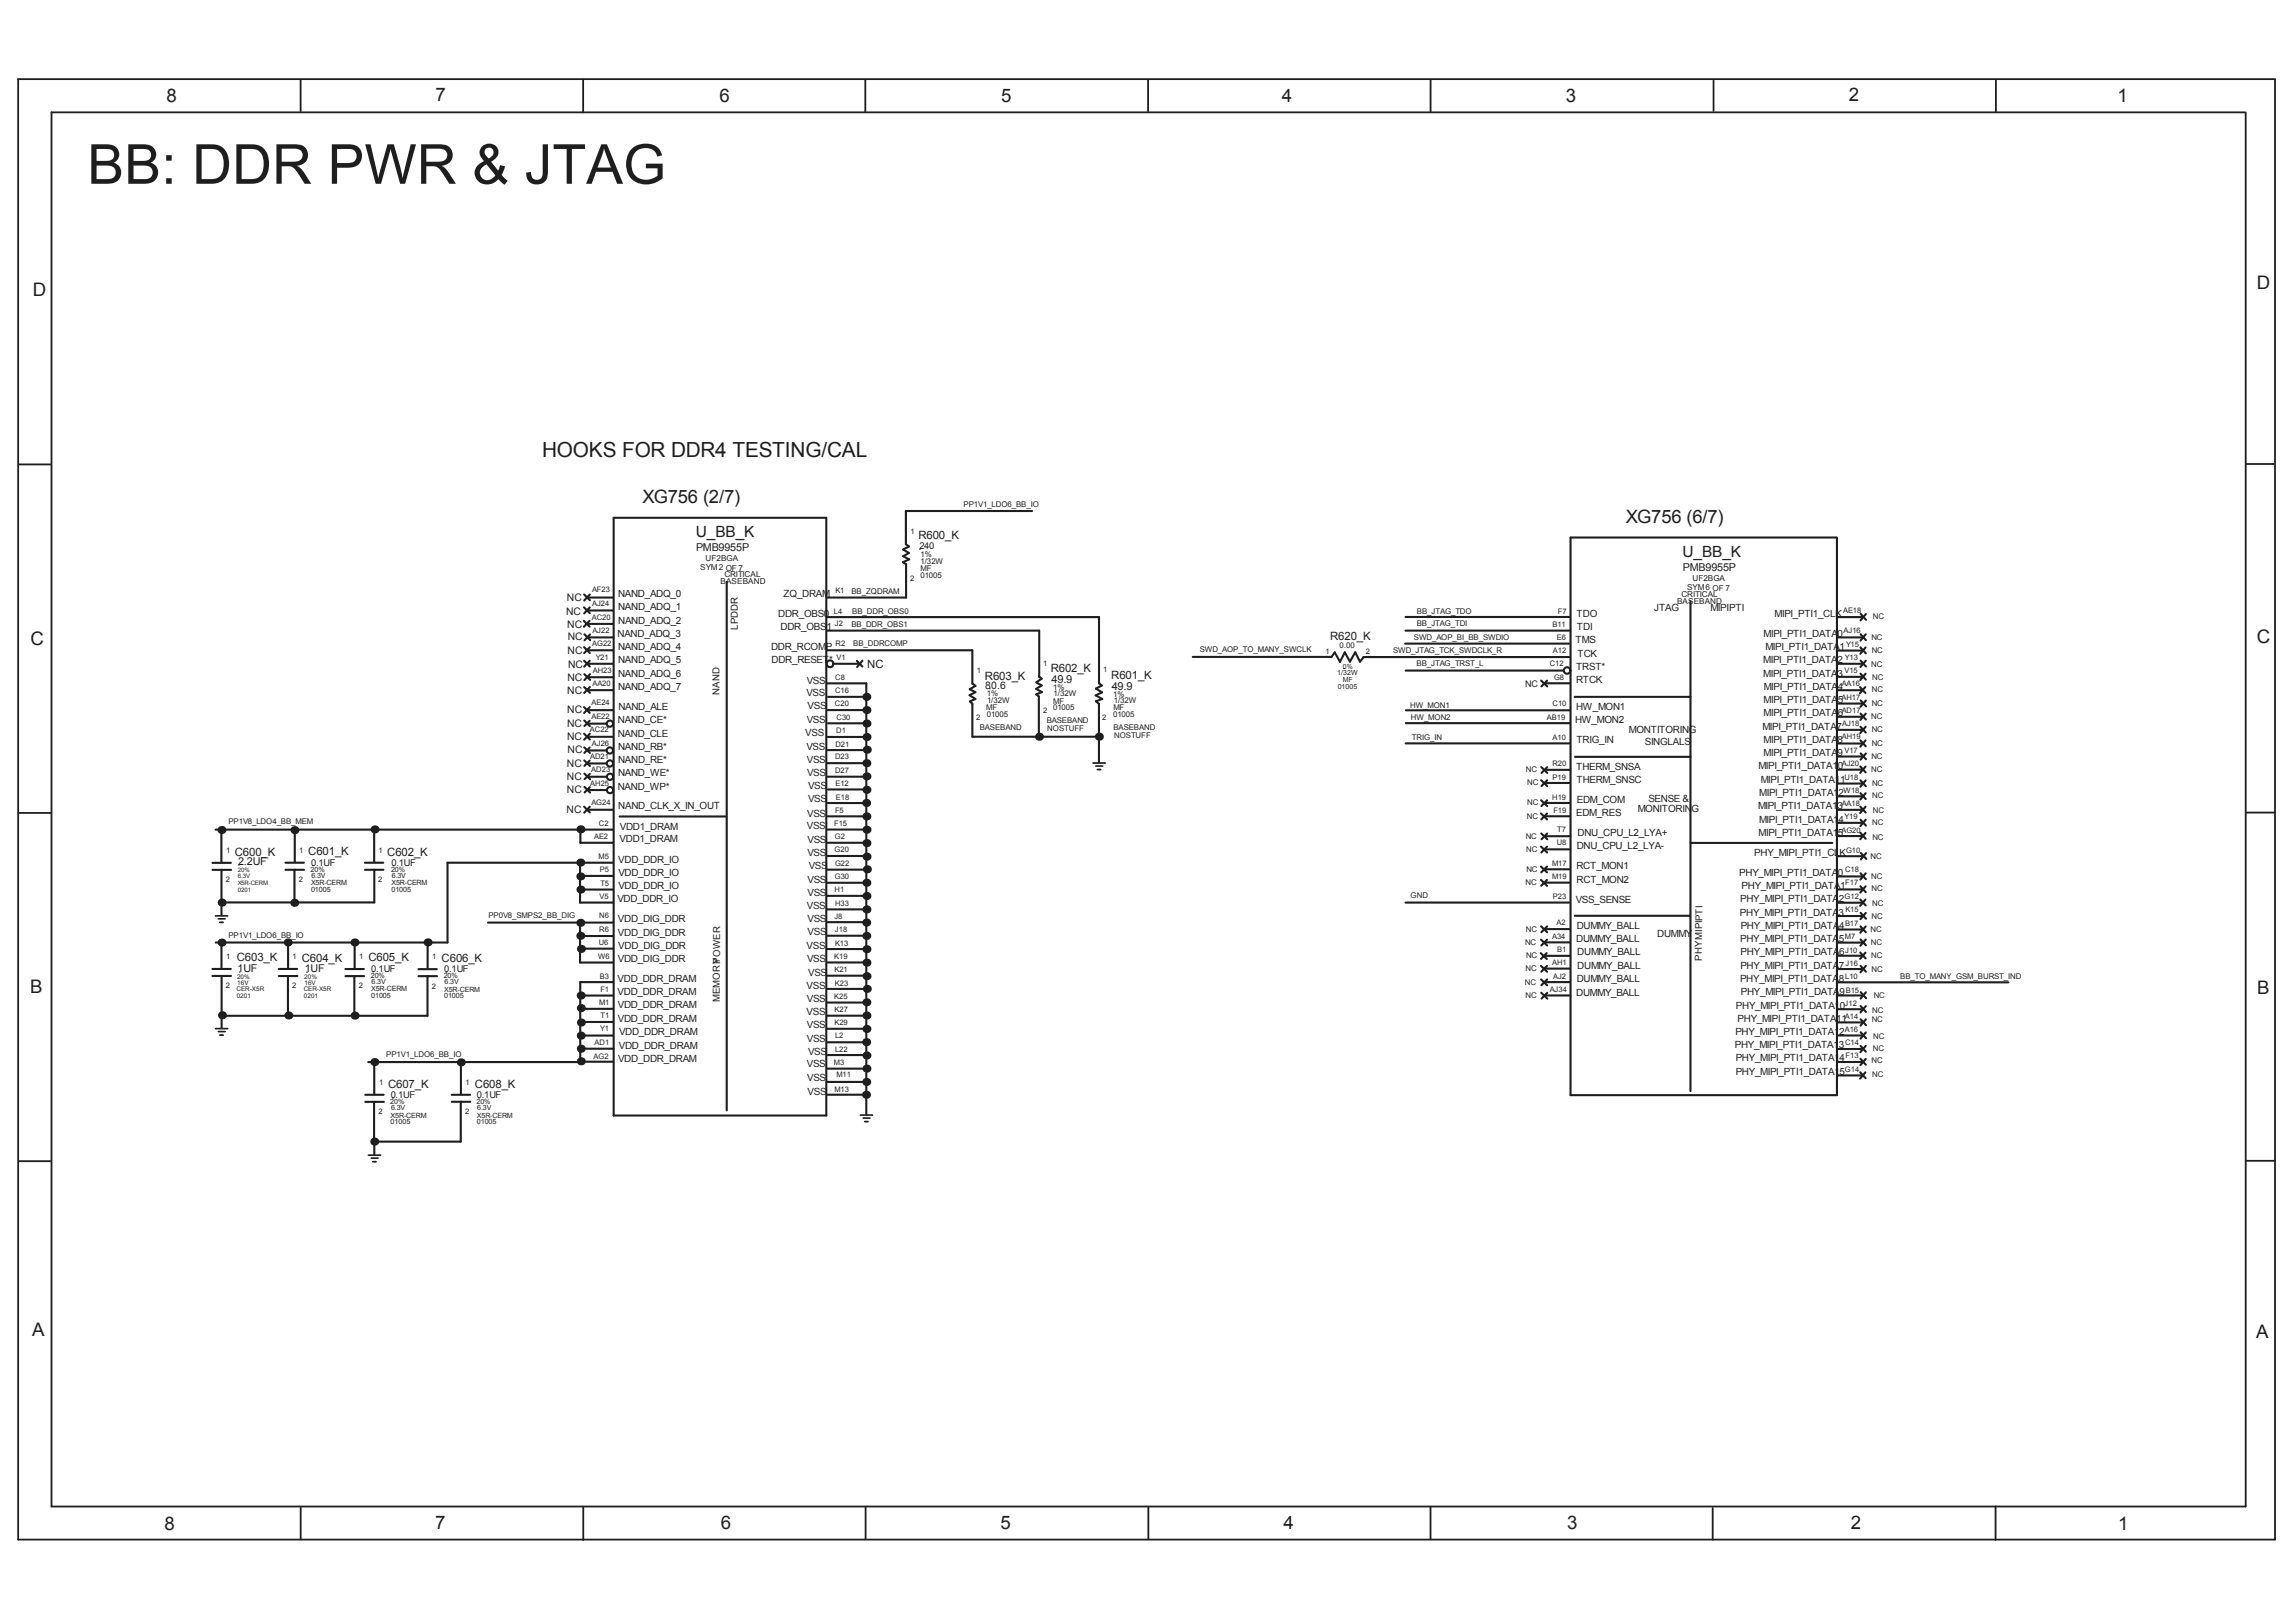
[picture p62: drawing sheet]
<svg xmlns="http://www.w3.org/2000/svg" width="297mm" height="210mm" viewBox="0 0 297 210" stroke-linecap="round" stroke-linejoin="round" font-family="sans-serif">
<defs><g id="words">
<text font-size="7.1" fill="#1e1e1e" x="11.3" y="23.8">BB: DDR PWR &amp; JTAG</text>
<text font-size="2.7" fill="#1e1e1e" x="70.2" y="59.2">HOOKS FOR DDR4 TESTING/CAL</text>
<g font-size="2.4" fill="#1e1e1e">
<text x="21.5" y="13.3">8</text>
<text x="56.3" y="13.1">7</text>
<text x="93.1" y="13.3">6</text>
<text x="129.5" y="13.2">5</text>
<text x="165.8" y="13.3">4</text>
<text x="202.6" y="13.2">3</text>
<text x="239.2" y="13.1">2</text>
<text x="273.9" y="13.2">1</text>
<text x="4.2" y="38.2">D</text>
<text x="292" y="37.4">D</text>
<text x="83.1" y="65.1">XG756 (2/7)</text>
<text x="210.3" y="67.7">XG756 (6/7)</text>
<text x="3.9" y="83.4">C</text>
<text x="292" y="83.3">C</text>
<text x="3.9" y="128.4">B</text>
<text x="292" y="128.6">B</text>
<text x="4.2" y="172.9">A</text>
<text x="291.9" y="173.1">A</text>
<text x="21.3" y="198">8</text>
<text x="56.3" y="197.9">7</text>
<text x="93.3" y="197.9">6</text>
<text x="129.4" y="197.9">5</text>
<text x="166.1" y="197.9">4</text>
<text x="202.7" y="197.9">3</text>
<text x="239.4" y="197.9">2</text>
<text x="274" y="198">1</text>
</g>
<g font-size="2" fill="#1e1e1e">
<text x="90" y="69.4">U_BB_K</text>
<text x="217.7" y="72">U_BB_K</text>
</g>
<g font-size="1.5" fill="#1e1e1e">
<text x="118.8" y="69.8">R600_K</text>
<text x="172.1" y="82.8">R620_K</text>
<text x="112.2" y="86.4">NC</text>
<text x="127.4" y="88">R603_K</text>
<text x="135.9" y="86.9">R602_K</text>
<text x="143.8" y="87.8">R601_K</text>
<text x="30.4" y="110.7">C600_K</text>
<text x="39.9" y="110.7">C601_K</text>
<text x="50.1" y="110.7">C602_K</text>
<text x="30.6" y="124.4">C603_K</text>
<text x="39" y="124.5">C604_K</text>
<text x="47.7" y="124.4">C605_K</text>
<text x="57.1" y="124.5">C606_K</text>
<text x="50.2" y="140.8">C607_K</text>
<text x="61.4" y="140.8">C608_K</text>
</g>
<g font-size="1.4" fill="#1e1e1e">
<text x="90" y="71.3">PMB9955P</text>
<text x="217.7" y="73.9">PMB9955P</text>
<text x="136" y="88.4">49.9</text>
<text x="143.8" y="89.2">49.9</text>
<text x="30.8" y="112">2.2UF</text>
<text x="30.7" y="125.8">1UF</text>
<text x="39.4" y="125.8">1UF</text>
</g>
<g font-size="1.3" fill="#1e1e1e">
<text x="73.3" y="77.8">NC</text>
<text x="80" y="77.2">NAND_ADQ_0</text>
<text x="101.4" y="77.3">ZQ_DRAM</text>
<text x="73.2" y="79.6">NC</text>
<text x="73.4" y="81.2">NC</text>
<text x="73.4" y="82.9">NC</text>
<text x="79.9" y="82.5">NAND_ADQ_3</text>
<text x="80" y="79">NAND_ADQ_1</text>
<text x="80" y="80.7">NAND_ADQ_2</text>
<text x="100.7" y="79.8">DDR_OBS0</text>
<text x="101" y="81.6">DDR_OBS1</text>
<text x="203.8" y="83.3">TMS</text>
<text x="204" y="79.8">TDO</text>
<text x="204" y="81.6">TDI</text>
<text x="214" y="79.1">JTAG</text>
<text x="221.3" y="79.1">MIPIPTI</text>
<text x="228.2" y="82.4">MIPI_PTI1_DATA0</text>
<text x="229.6" y="79.8">MIPI_PTI1_CLK</text>
<text x="73.4" y="89.8">NC</text>
<text x="73.4" y="88.1">NC</text>
<text x="73.4" y="84.6">NC</text>
<text x="73.5" y="86.4">NC</text>
<text x="80" y="89.3">NAND_ADQ_7</text>
<text x="80" y="84.1">NAND_ADQ_4</text>
<text x="80" y="87.6">NAND_ADQ_6</text>
<text x="80" y="85.8">NAND_ADQ_5</text>
<text x="99.8" y="84.1">DDR_RCOMP</text>
<text x="99.8" y="85.9">DDR_RESET*</text>
<text x="104.4" y="88.5">VSS</text>
<text x="127.5" y="89.2">80.6</text>
<text x="203.9" y="88.4">RTCK</text>
<text x="203.9" y="86.7">TRST*</text>
<text x="204.1" y="85">TCK</text>
<text x="228.1" y="85.9">MIPI_PTI1_DATA2</text>
<text x="228.1" y="87.6">MIPI_PTI1_DATA3</text>
<text x="228.2" y="89.2">MIPI_PTI1_DATA4</text>
<text x="228.4" y="84.1">MIPI_PTI1_DATA1</text>
<text x="73.4" y="95.8">NC</text>
<text x="73.4" y="94.1">NC</text>
<text x="73.4" y="92.3">NC</text>
<text x="79.9" y="95.3">NAND_CLE</text>
<text x="79.9" y="93.6">NAND_CE*</text>
<text x="80" y="91.9">NAND_ALE</text>
<text x="104.2" y="95.2">VSS</text>
<text x="104.3" y="90.1">VSS</text>
<text x="104.4" y="93.6">VSS</text>
<text x="104.5" y="91.8">VSS</text>
<text x="203.8" y="93.6">HW_MON2</text>
<text x="203.9" y="91.9">HW_MON1</text>
<text x="210.7" y="94.9">MONTITORING</text>
<text x="228" y="94.5">MIPI_PTI1_DATA7</text>
<text x="228.2" y="92.7">MIPI_PTI1_DATA6</text>
<text x="228.2" y="91">MIPI_PTI1_DATA5</text>
<text x="73.3" y="100.9">NC</text>
<text x="73.3" y="99.3">NC</text>
<text x="73.4" y="97.5">NC</text>
<text x="80" y="100.5">NAND_WE*</text>
<text x="80" y="98.8">NAND_RE*</text>
<text x="80" y="97.1">NAND_RB*</text>
<text x="104.3" y="97.1">VSS</text>
<text x="104.4" y="98.7">VSS</text>
<text x="104.4" y="100.5">VSS</text>
<text x="203.9" y="99.7">THERM_SNSA</text>
<text x="203.9" y="96.1">TRIG_IN</text>
<text x="204" y="101.3">THERM_SNSC</text>
<text x="212.8" y="96.4">SINGLALS</text>
<text x="227.5" y="99.6">MIPI_PTI1_DATA10</text>
<text x="227.8" y="101.3">MIPI_PTI1_DATA11</text>
<text x="228.2" y="97.9">MIPI_PTI1_DATA9</text>
<text x="228.2" y="96.2">MIPI_PTI1_DATA8</text>
<text x="73.3" y="105.2">NC</text>
<text x="73.3" y="102.6">NC</text>
<text x="79.9" y="102.2">NAND_WP*</text>
<text x="80" y="104.7">NAND_CLK_X_IN_OUT</text>
<text x="80.2" y="107.4">VDD1_DRAM</text>
<text x="104.4" y="107.3">VSS</text>
<text x="104.4" y="105.7">VSS</text>
<text x="104.5" y="103.8">VSS</text>
<text x="104.5" y="102.1">VSS</text>
<text x="203.9" y="105.6">EDM_RES</text>
<text x="204" y="103.9">EDM_COM</text>
<text x="211.9" y="105.1">MONITORING</text>
<text x="213.3" y="103.7">SENSE &amp;</text>
<text x="227.4" y="104.7">MIPI_PTI1_DATA13</text>
<text x="227.6" y="106.5">MIPI_PTI1_DATA14</text>
<text x="227.6" y="103">MIPI_PTI1_DATA12</text>
<text x="80" y="111.6">VDD_DDR_IO</text>
<text x="80" y="113.3">VDD_DDR_IO</text>
<text x="80.2" y="109">VDD1_DRAM</text>
<text x="104.5" y="110.8">VSS</text>
<text x="104.5" y="109.1">VSS</text>
<text x="104.6" y="112.5">VSS</text>
<text x="203.9" y="112.5">RCT_MON1</text>
<text x="204" y="109.8">DNU_CPU_L2_LYA-</text>
<text x="204.1" y="108.2">DNU_CPU_L2_LYA+</text>
<text x="225" y="113.3">PHY_MIPI_PTI1_DATA0</text>
<text x="227" y="110.7">PHY_MIPI_PTI1_CLK</text>
<text x="227.5" y="108.2">MIPI_PTI1_DATA15</text>
<text x="79.9" y="116.8">VDD_DDR_IO</text>
<text x="79.9" y="119.3">VDD_DIG_DDR</text>
<text x="80" y="115.1">VDD_DDR_IO</text>
<text x="104.4" y="117.6">VSS</text>
<text x="104.5" y="119.4">VSS</text>
<text x="104.5" y="115.9">VSS</text>
<text x="104.5" y="114.3">VSS</text>
<text x="203.9" y="116.8">VSS_SENSE</text>
<text x="204" y="114.2">RCT_MON2</text>
<text x="225.1" y="118.5">PHY_MIPI_PTI1_DATA3</text>
<text x="225.1" y="116.7">PHY_MIPI_PTI1_DATA2</text>
<text x="225.3" y="115.1">PHY_MIPI_PTI1_DATA1</text>
<text x="79.9" y="124.5">VDD_DIG_DDR</text>
<text x="79.9" y="121.1">VDD_DIG_DDR</text>
<text x="80" y="122.8">VDD_DIG_DDR</text>
<text x="104.3" y="122.7">VSS</text>
<text x="104.4" y="124.5">VSS</text>
<text x="104.5" y="121.1">VSS</text>
<text x="203.9" y="121.9">DUMMY_BALL</text>
<text x="204" y="120.2">DUMMY_BALL</text>
<text x="204.1" y="125.3">DUMMY_BALL</text>
<text x="204.1" y="123.6">DUMMY_BALL</text>
<text x="214.4" y="121.2">DUMMY</text>
<text x="225.1" y="121.9">PHY_MIPI_PTI1_DATA5</text>
<text x="225.2" y="125.4">PHY_MIPI_PTI1_DATA7</text>
<text x="225.2" y="123.6">PHY_MIPI_PTI1_DATA6</text>
<text x="225.2" y="120.2">PHY_MIPI_PTI1_DATA4</text>
<text x="79.9" y="127.1">VDD_DDR_DRAM</text>
<text x="79.9" y="128.8">VDD_DDR_DRAM</text>
<text x="79.9" y="130.4">VDD_DDR_DRAM</text>
<text x="104.3" y="131.3">VSS</text>
<text x="104.3" y="128">VSS</text>
<text x="104.4" y="129.7">VSS</text>
<text x="104.6" y="126.3">VSS</text>
<text x="203.9" y="128.9">DUMMY_BALL</text>
<text x="204" y="127">DUMMY_BALL</text>
<text x="224.6" y="130.6">PHY_MIPI_PTI1_DATA10</text>
<text x="225.1" y="127.1">PHY_MIPI_PTI1_DATA8</text>
<text x="225.2" y="128.8">PHY_MIPI_PTI1_DATA9</text>
<text x="79.9" y="132.2">VDD_DDR_DRAM</text>
<text x="80" y="137.4">VDD_DDR_DRAM</text>
<text x="80.1" y="135.7">VDD_DDR_DRAM</text>
<text x="80.1" y="134">VDD_DDR_DRAM</text>
<text x="104.4" y="133">VSS</text>
<text x="104.4" y="134.8">VSS</text>
<text x="104.5" y="136.5">VSS</text>
<text x="224.4" y="135.6">PHY_MIPI_PTI1_DATA13</text>
<text x="224.5" y="133.9">PHY_MIPI_PTI1_DATA12</text>
<text x="224.6" y="137.3">PHY_MIPI_PTI1_DATA14</text>
<text x="224.8" y="132.3">PHY_MIPI_PTI1_DATA11</text>
<text x="104.4" y="138.1">VSS</text>
<text x="104.4" y="139.9">VSS</text>
<text x="104.5" y="141.7">VSS</text>
<text x="224.6" y="139.2">PHY_MIPI_PTI1_DATA15</text>
</g>
<g font-size="1.2" fill="#1e1e1e">
<text x="118.9" y="71.1">240</text>
<text x="95.5" y="81.5" transform="rotate(-90 95.5 81.5)">LPDDR</text>
<text x="93.1" y="90" transform="rotate(-90 93.1 90)">NAND</text>
<text x="197.3" y="88.9">NC</text>
<text x="40.2" y="112">0.1UF</text>
<text x="50.7" y="112">0.1UF</text>
<text x="48" y="125.8">0.1UF</text>
<text x="57.5" y="125.8">0.1UF</text>
<text x="93.2" y="124.7" transform="rotate(-90 93.2 124.7)">POWER</text>
<text x="220.2" y="124.4" transform="rotate(-90 220.2 124.4)">PHYMIPIPTI</text>
<text x="93.1" y="129.7" transform="rotate(-90 93.1 129.7)">MEMORY</text>
<text x="50.6" y="142.1">0.1UF</text>
<text x="61.7" y="142.1">0.1UF</text>
</g>
<g font-size="1.1" fill="#1e1e1e">
<text x="90.6" y="73.8">SYM2 OF 7</text>
<text x="91.3" y="72.6">UF2BGA</text>
<text x="93.2" y="75.6">BASEBAND</text>
<text x="93.7" y="74.7">CRITICAL</text>
<text x="217.5" y="77.3">CRITICAL</text>
<text x="218.3" y="76.3">SYM6 OF 7</text>
<text x="219" y="75.2">UF2BGA</text>
<text x="217" y="78.2">BASEBAND</text>
</g>
<g font-size="1" fill="#1e1e1e">
<text x="124.7" y="65.6">PP1V1_LDO6_BB_IO</text>
<text x="117.8" y="69.1">1</text>
<text x="76.6" y="76.7">AF23</text>
<text x="108.1" y="76.8">K1</text>
<text x="110.1" y="76.8">BB_ZQDRAM</text>
<text x="117.7" y="75.1">2</text>
<text x="119.1" y="74.7">01005</text>
<text x="119.1" y="72.1">1%</text>
<text x="119.1" y="73">1/32W</text>
<text x="119.1" y="73.9">MF</text>
<text x="76.6" y="80.2">AC20</text>
<text x="76.6" y="78.5">AJ24</text>
<text x="76.6" y="83.7">AG22</text>
<text x="76.6" y="81.9">AJ22</text>
<text x="107.9" y="79.4">L4</text>
<text x="108" y="81">J2</text>
<text x="108.1" y="83.7">R2</text>
<text x="110.2" y="81.1">BB_DDR_OBS1</text>
<text x="110.3" y="79.4">BB_DDR_OBS0</text>
<text x="110.4" y="83.6">BB_DDRCOMP</text>
<text x="173.3" y="83.9">0.00</text>
<text x="182.9" y="82.8">SWD_AOP_BI_BB_SWDIO</text>
<text x="183.3" y="81.1">BB_JTAG_TDI</text>
<text x="183.3" y="79.4">BB_JTAG_TDO</text>
<text x="200.8" y="81.1">B11</text>
<text x="201.4" y="82.8">E6</text>
<text x="201.5" y="79.4">F7</text>
<text x="238.4" y="79.4">AE18</text>
<text x="238.5" y="81.9">AJ16</text>
<text x="238.8" y="83.7">Y15</text>
<text x="242.1" y="82.8">NC</text>
<text x="242.3" y="80.1">NC</text>
<text x="76.7" y="88.8">AA20</text>
<text x="76.7" y="87.1">AH23</text>
<text x="77.1" y="85.4">Y21</text>
<text x="108" y="89.7">C16</text>
<text x="108" y="88">C8</text>
<text x="108.2" y="85.4">V1</text>
<text x="126.4" y="87.1">1</text>
<text x="135" y="86.2">1</text>
<text x="136.2" y="89.3">1%</text>
<text x="142.7" y="87">1</text>
<text x="155.2" y="84.4">SWD_AOP_TO_MANY_SWCLK</text>
<text x="171.5" y="84.6">1</text>
<text x="176.7" y="84.6">2</text>
<text x="180.2" y="84.5">SWD_JTAG_TCK_SWDCLK_R</text>
<text x="183.3" y="86.2">BB_JTAG_TRST_L</text>
<text x="200.5" y="86.2">C12</text>
<text x="200.9" y="84.5">A12</text>
<text x="201.1" y="88.1">G8</text>
<text x="238.3" y="88.8">AA16</text>
<text x="238.6" y="87.1">V15</text>
<text x="238.7" y="85.5">Y13</text>
<text x="242.1" y="86.3">NC</text>
<text x="242.2" y="84.5">NC</text>
<text x="242.2" y="89.5">NC</text>
<text x="242.2" y="87.9">NC</text>
<text x="76.3" y="94.8">AC22</text>
<text x="76.5" y="93.1">AE22</text>
<text x="76.5" y="91.3">AE24</text>
<text x="108" y="91.4">C20</text>
<text x="108.2" y="94.8">D1</text>
<text x="108.2" y="93.2">C30</text>
<text x="126.3" y="93.2">2</text>
<text x="126.8" y="94.5">BASEBAND</text>
<text x="127.6" y="91.9">MF</text>
<text x="127.7" y="92.7">01005</text>
<text x="127.7" y="90.1">1%</text>
<text x="127.7" y="91">1/32W</text>
<text x="135" y="92.3">2</text>
<text x="135.4" y="93.6">BASEBAND</text>
<text x="135.5" y="94.6">NOSTUFF</text>
<text x="136.2" y="91.9">01005</text>
<text x="136.3" y="91.1">MF</text>
<text x="136.3" y="90.1">1/32W</text>
<text x="142.6" y="93.1">2</text>
<text x="144" y="92.8">01005</text>
<text x="144" y="90.1">1%</text>
<text x="144" y="91.9">MF</text>
<text x="144.1" y="94.5">BASEBAND</text>
<text x="144.1" y="91">1/32W</text>
<text x="144.1" y="95.5">NOSTUFF</text>
<text x="182.4" y="91.6">HW_MON1</text>
<text x="182.5" y="93.2">HW_MON2</text>
<text x="182.7" y="95.7">TRIG_IN</text>
<text x="200.1" y="93.1">AB19</text>
<text x="200.9" y="95.8">A10</text>
<text x="200.9" y="91.4">C10</text>
<text x="238.2" y="90.6">AH17</text>
<text x="238.3" y="92.3">AD17</text>
<text x="238.3" y="95.7">AH19</text>
<text x="238.3" y="94">AJ18</text>
<text x="242.1" y="93">NC</text>
<text x="242.2" y="94.7">NC</text>
<text x="242.2" y="91.3">NC</text>
<text x="76.3" y="98.3">AD21</text>
<text x="76.4" y="101.7">AH25</text>
<text x="76.5" y="100">AD23</text>
<text x="76.6" y="96.5">AJ26</text>
<text x="108" y="100">D27</text>
<text x="108" y="98.3">D23</text>
<text x="108.1" y="96.6">D21</text>
<text x="108.1" y="101.7">E12</text>
<text x="197.4" y="99.9">NC</text>
<text x="197.6" y="101.6">NC</text>
<text x="200.8" y="99.1">R20</text>
<text x="200.9" y="101">P19</text>
<text x="238.3" y="99.2">AJ20</text>
<text x="238.6" y="100.9">U18</text>
<text x="238.6" y="97.5">V17</text>
<text x="242.1" y="99.9">NC</text>
<text x="242.1" y="98.2">NC</text>
<text x="242.2" y="96.6">NC</text>
<text x="242.2" y="101.7">NC</text>
<text x="29.5" y="106.7">PP1V8_LDO4_BB_MEM</text>
<text x="76.5" y="104.2">AG24</text>
<text x="77.5" y="106.9">C2</text>
<text x="107.9" y="106.9">F15</text>
<text x="108" y="105.2">F5</text>
<text x="108.1" y="103.5">E18</text>
<text x="197.5" y="106">NC</text>
<text x="197.6" y="104.2">NC</text>
<text x="200.8" y="103.5">H19</text>
<text x="201" y="105.2">F19</text>
<text x="201.5" y="107.7">T7</text>
<text x="238.2" y="107.7">AG20</text>
<text x="238.3" y="104.4">AA18</text>
<text x="238.5" y="102.7">W18</text>
<text x="238.6" y="106">Y19</text>
<text x="242.2" y="103.3">NC</text>
<text x="242.2" y="106.8">NC</text>
<text x="242.3" y="105.3">NC</text>
<text x="29.3" y="110.4">1</text>
<text x="38.7" y="110.4">1</text>
<text x="49" y="110.4">1</text>
<text x="76.9" y="108.6">AE2</text>
<text x="77.4" y="111.2">M5</text>
<text x="77.6" y="112.9">P5</text>
<text x="108" y="110.3">G20</text>
<text x="108" y="113.8">G30</text>
<text x="108" y="108.6">G2</text>
<text x="108" y="112.1">G22</text>
<text x="197.4" y="108.5">NC</text>
<text x="197.5" y="110.2">NC</text>
<text x="197.5" y="112.9">NC</text>
<text x="200.8" y="112">M17</text>
<text x="200.8" y="113.7">M19</text>
<text x="201.4" y="109.4">U8</text>
<text x="238.7" y="112.9">C18</text>
<text x="238.8" y="110.3">G10</text>
<text x="242" y="111.1">NC</text>
<text x="242.1" y="113.8">NC</text>
<text x="242.2" y="108.7">NC</text>
<text x="29.2" y="114.2">2</text>
<text x="38.7" y="114.2">2</text>
<text x="48.9" y="114.2">2</text>
<text x="63.2" y="118.8">PP0V8_SMPS2_BB_DIG</text>
<text x="77.5" y="118.8">N6</text>
<text x="77.6" y="116.4">V5</text>
<text x="77.7" y="114.6">T5</text>
<text x="108" y="118.9">J8</text>
<text x="108" y="115.5">H1</text>
<text x="108" y="117.2">H33</text>
<text x="182.5" y="116.3">GND</text>
<text x="197.4" y="114.6">NC</text>
<text x="200.9" y="116.3">P23</text>
<text x="201.4" y="119.7">A2</text>
<text x="238.6" y="116.4">G12</text>
<text x="238.7" y="119.8">B17</text>
<text x="238.7" y="114.6">F17</text>
<text x="238.7" y="118">K15</text>
<text x="242.1" y="118.9">NC</text>
<text x="242.1" y="115.3">NC</text>
<text x="242.2" y="117.2">NC</text>
<text x="29.3" y="124.1">1</text>
<text x="29.6" y="121.4">PP1V1_LDO6_BB_IO</text>
<text x="37.8" y="124.1">1</text>
<text x="46.5" y="124.1">1</text>
<text x="55.9" y="124.2">1</text>
<text x="77.4" y="124.1">W6</text>
<text x="77.5" y="122.3">U6</text>
<text x="77.5" y="120.6">R6</text>
<text x="107.9" y="124">K19</text>
<text x="108" y="125.8">K21</text>
<text x="108" y="120.7">J18</text>
<text x="108" y="122.4">K13</text>
<text x="197.3" y="122.3">NC</text>
<text x="197.4" y="125.7">NC</text>
<text x="197.4" y="120.6">NC</text>
<text x="197.4" y="124">NC</text>
<text x="200.8" y="124.9">AH1</text>
<text x="200.8" y="121.6">A34</text>
<text x="201.5" y="123.2">B1</text>
<text x="238.7" y="121.5">M7</text>
<text x="238.7" y="123.3">J10</text>
<text x="238.8" y="125">J16</text>
<text x="242" y="120.6">NC</text>
<text x="242" y="122.3">NC</text>
<text x="242.1" y="124">NC</text>
<text x="242.1" y="125.7">NC</text>
<text x="29.2" y="127.9">2</text>
<text x="37.8" y="127.9">2</text>
<text x="46.4" y="127.9">2</text>
<text x="55.9" y="127.9">2</text>
<text x="77.5" y="130.1">M1</text>
<text x="77.6" y="126.7">B3</text>
<text x="77.7" y="128.3">F1</text>
<text x="77.7" y="131.7">T1</text>
<text x="107.9" y="129.2">K25</text>
<text x="108" y="131">K27</text>
<text x="108" y="127.5">K23</text>
<text x="197.3" y="127.5">NC</text>
<text x="197.4" y="129.1">NC</text>
<text x="200.5" y="128.3">AJ34</text>
<text x="200.9" y="126.7">AJ2</text>
<text x="238.6" y="130.2">J12</text>
<text x="238.7" y="131.8">A14</text>
<text x="238.7" y="126.6">L10</text>
<text x="238.8" y="128.5">B15</text>
<text x="242.2" y="131.1">NC</text>
<text x="242.4" y="129.1">NC</text>
<text x="245.8" y="126.7">BB_TO_MANY_GSM_BURST_IND</text>
<text x="50" y="136.8">PP1V1_LDO6_BB_IO</text>
<text x="76.8" y="137">AG2</text>
<text x="76.9" y="135.3">AD1</text>
<text x="77.7" y="133.5">Y1</text>
<text x="107.9" y="137.8">M3</text>
<text x="108" y="132.7">K29</text>
<text x="108" y="134.4">L2</text>
<text x="108" y="136.1">L22</text>
<text x="238.7" y="133.6">A16</text>
<text x="238.7" y="135.2">C14</text>
<text x="238.8" y="136.9">F13</text>
<text x="242.1" y="137.6">NC</text>
<text x="242.2" y="132.3">NC</text>
<text x="242.3" y="136">NC</text>
<text x="242.3" y="134.5">NC</text>
<text x="49" y="140.4">1</text>
<text x="60.2" y="140.4">1</text>
<text x="108" y="141.3">M13</text>
<text x="108.2" y="139.4">M11</text>
<text x="238.7" y="138.7">G14</text>
<text x="242.2" y="139.4">NC</text>
<text x="49" y="144.2">2</text>
<text x="60.2" y="144.2">2</text>
</g>
<g font-size=".9" fill="#1e1e1e">
<text x="173" y="87.4">1/32W</text>
<text x="173.1" y="89.1">01005</text>
<text x="173.7" y="88.3">MF</text>
<text x="173.7" y="86.5">0%</text>
<text x="40.2" y="112.8">20%</text>
<text x="40.3" y="113.6">6.3V</text>
<text x="50.6" y="112.8">20%</text>
<text x="50.7" y="113.6">6.3V</text>
<text x="40.2" y="115.4">01005</text>
<text x="40.2" y="114.5">X5R-CERM</text>
<text x="50.6" y="115.4">01005</text>
<text x="50.6" y="114.6">X5R-CERM</text>
<text x="48" y="126.6">20%</text>
<text x="48" y="129.2">01005</text>
<text x="48" y="128.3">X5R-CERM</text>
<text x="48.1" y="127.3">6.3V</text>
<text x="57.4" y="126.6">20%</text>
<text x="57.5" y="128.3">X5R-CERM</text>
<text x="57.5" y="129.2">01005</text>
<text x="57.5" y="127.4">6.3V</text>
<text x="50.5" y="142.9">20%</text>
<text x="50.6" y="143.7">6.3V</text>
<text x="61.6" y="142.9">20%</text>
<text x="61.7" y="143.7">6.3V</text>
<text x="50.5" y="145.5">01005</text>
<text x="50.5" y="144.6">X5R-CERM</text>
<text x="61.7" y="145.5">01005</text>
<text x="61.7" y="144.6">X5R-CERM</text>
</g>
<g font-size=".8" fill="#1e1e1e">
<text x="30.8" y="112.9">20%</text>
<text x="30.8" y="113.6">6.3V</text>
<text x="30.7" y="114.5">X5R-CERM</text>
<text x="30.8" y="115.4">0201</text>
<text x="30.6" y="128.3">CER-X5R</text>
<text x="30.6" y="129.1">0201</text>
<text x="30.7" y="126.6">20%</text>
<text x="30.7" y="127.4">16V</text>
<text x="39.3" y="128.3">CER-X5R</text>
<text x="39.3" y="129.1">0201</text>
<text x="39.4" y="126.7">20%</text>
<text x="39.4" y="127.5">16V</text>
</g>
</g></defs>
<g fill="none" stroke="#1e1e1e" stroke-width=".27">
<path d="M75.6 78.6l.7 .8M75.6 76.9l.7 .8M76.1 79h3.2M76.1 77.3h3.2M76.3 78.6l-.7 .8M76.3 76.9l-.7 .8M94 75.3v68.4M106.9 67h-27.5v77.4h27.5v-77.4M107 79.9h35.2v8.5l.3 .3-.7 .4 .8 .5-.8 .4 .8 .5-.8 .3 .4 .3v7.5M133.5 66.1h-16.3v4.3l.4 .3-.7 .4 .7 .5-.7 .4 .7 .4-.8 .4 .4 .2v4.3h-10.2M181.8 79.8h21.2M218.7 77.8v63.4"/>
<path d="M237.6 69.6h-34.4v72.1h34.5v-72.1M237.8 79.9h3M240.7 79.5l.7 .7M241.4 79.5l-.7 .8M75.5 80.3l.8 .8M75.6 91.5l.7 .8M75.6 94.9l.7 .8M75.6 85.5l.7 .8M75.6 83.8l.7 .7M75.6 88.9l.7 .8M75.6 96.7l.7 .7M75.6 93.2l.7 .8"/>
<path d="M75.6 98.4l.7 .7M75.6 87.2l.7 .8M75.6 82.1l.8 .7M76.1 97.1h2.3M76.1 93.6h2.3M76.1 98.8h2.3M76.1 80.7h3.2M76.1 91.9h3.2M76.1 95.4h3.2M76.1 85.9h3.2M76.1 84.2h3.2M76.1 89.3h3.2"/>
<path d="M76.1 87.6h3.2M76.2 82.5h3.2M76.3 80.3l-.8 .8M76.3 96.7l-.7 .7M76.3 98.4l-.7 .7M76.3 93.3l-.7 .7M76.3 91.5l-.7 .8M76.3 95l-.7 .7M76.3 85.5l-.7 .8M76.3 83.8l-.7 .7M76.3 88.9l-.7 .8M76.3 87.2l-.7 .8"/>
<path d="M76.3 82.1l-.7 .8M107 84.2h18.8v4.3l.4 .3-.7 .4 .7 .4-.8 .4 .8 .5-.7 .3 .3 .3v4.2h16.1M107 81.6h27.4v6l.4 .2-.7 .5 .7 .4-.7 .4 .7 .5-.7 .3 .3 .2v5.1M107 88.4h5.1v55.8M107.1 98.8h4.6M107.1 97.1h4.6M107.1 95.4h4.6M107.1 91.9h4.6M107.1 90.2h4.7M107.1 93.6h4.7M108 85.9h3.1M110.9 85.5l.7 .8"/>
<path d="M111.6 85.5l-.7 .8M154.3 85h18l.4-.6 .7 1.2 .6-1.2 .6 1.2 .7-1.2 .6 1.2 .5-.6h26.6M181.8 83.3h21.2M181.8 81.6h21.2M181.8 86.8h20.4M181.9 96.2h21.2M181.9 93.6h21.2M181.9 91.9h21.2M199.4 88.1l.8 .7M199.4 99.3l.8 .7M200 88.4h3.1M200 99.6h3.1"/>
<path d="M200.2 88.1l-.8 .7M200.2 99.3l-.8 .7M203.7 90.2h15M203.8 97.9h14.9M237.7 89.3h3.1M237.8 96.2h3M237.8 99.6h3M237.8 94.5h3M237.8 84.2h3M237.8 87.6h3M237.8 92.8h3M237.8 82.5h3"/>
<path d="M237.8 85.9h3M237.8 97.9h3M237.8 91.1h3M240.6 88.9l.7 .8M240.7 99.2l.7 .8M240.7 95.8l.7 .8M240.7 94l.7 .8M240.7 83.8l.7 .7M240.7 87.2l.7 .7M240.7 92.3l.7 .8M240.7 85.5l.7 .8M240.7 82.1l.7 .7"/>
<path d="M240.7 97.5l.7 .8M240.7 90.6l.7 .8M241.3 88.9l-.7 .8M241.3 99.2l-.6 .8M241.3 95.8l-.6 .8M241.4 83.8l-.7 .8M241.4 87.2l-.7 .8M241.4 94.1l-.7 .8M241.4 82.1l-.7 .8M241.4 92.4l-.7 .8M241.4 85.5l-.7 .8M241.4 97.5l-.7 .8"/>
<path d="M241.4 90.6l-.7 .9M27.5 112.6h2.4M27.5 111.7h2.4M27.9 107.4h51.4M28.6 107.7v3.8M28.7 112.6v5.8M36.9 111.6h2.4M36.9 112.6h2.4M38.1 112.6v4.1M38.1 107.5v4.1M47.2 111.6h2.4M47.2 112.6h2.4"/>
<path d="M48.4 107.4v4.1M48.4 112.6v4.2h-19.6M63.1 119.4h16.2M75 111.7v5.1h4.3M75 119.5v5.1h4.3M75.1 107.4v1.7h4.2M75.1 113.4h4.2M75.3 115.1h4M75.6 104.4l.7 .7M75.6 100.1l.7 .7M75.6 101.8l.7 .8M76.1 102.2h2.3"/>
<path d="M76.1 100.5h2.3M76.1 104.8h3.2M76.3 104.4l-.7 .8M76.3 100.1l-.7 .7M76.3 101.9l-.7 .6M79.3 111.6h-21.4v10.4h-30M80.2 105.7h13.8M107 115.9h4.7M107 114.2h4.7M107.1 112.5h4.6M107.1 117.7h4.6M107.1 109.1h4.6"/>
<path d="M107.1 119.3h4.6M107.1 100.5h4.6M107.1 105.6h4.6M107.1 107.4h4.6M107.1 110.8h4.6M107.1 103.9h4.6M107.1 102.2h4.7M181.8 116.8h21.2M199.4 112.1l.7 .8M199.4 113.9l.7 .7M199.4 109.6l.8 .7M199.4 105.3l.8 .7"/>
<path d="M199.4 103.6l.8 .7M199.4 101l.8 .7M199.4 119.9l.8 .7M199.4 107.9l.8 .7M200 114.2h3.1M200 112.5h3.1M200 109.9h3.1M200 105.6h3.1M200 103.9h3.1M200 101.3h3.1M200 108.2h3.1M200.1 112.1l-.7 .8"/>
<path d="M200.1 113.9l-.7 .7M200.1 109.6l-.7 .7M200.1 105.3l-.7 .7M200.2 101l-.8 .7M200.2 103.6l-.8 .7M200.2 119.9l-.8 .7M200.2 107.9l-.8 .7M203.7 118.5h14.9M218.7 109.1h18.4M237.7 116.8h3.1M237.8 108.2h3M237.8 104.8h3"/>
<path d="M237.8 115.1h3M237.8 103.1h3M237.8 101.4h3M237.8 113.4h3M237.8 106.5h3M237.8 118.5h3M237.8 110.8h3.1M240.7 116.4l.7 .8M240.7 104.4l.7 .8M240.7 114.7l.7 .8M240.7 107.8l.7 .7M240.7 102.6l.7 .8"/>
<path d="M240.7 101l.7 .8M240.7 119.9l.7 .7M240.7 113l.7 .8M240.7 106.1l.7 .7M240.7 118.1l.7 .8M240.7 110.4l.7 .8M241.3 116.4l-.6 .8M241.3 104.4l-.6 .8M241.3 107.8l-.6 .8M241.4 114.7l-.7 .8M241.4 102.7l-.7 .8M241.4 119.9l-.7 .8"/>
<path d="M241.4 101l-.7 .8M241.4 113l-.7 .8M241.4 106.1l-.7 .8M241.4 118.1l-.7 .9M241.4 110.4l-.7 .8M27.5 126.3h2.4M27.5 125.4h2.4M28.7 122.1v3.2M28.7 126.3v6.7M36.1 126.3h2.4M36.1 125.4h2.3M37.3 126.4v4.9"/>
<path d="M37.3 122.1v3.1M44.7 125.4h2.4M44.7 126.3h2.4M45.8 126.4v4.9M45.9 121.9v3.4M48.4 137.6v4M54.1 126.3h2.4M54.1 125.4h2.4M55.3 126.4v5.1h-26.3M55.3 122.1v3.1M59.6 137.5v4M75.1 128.8h4.2"/>
<path d="M75.2 137.4h4.1M75.3 121.1h4M75.3 122.8h4M75.3 132.3h4M75.3 130.6h4M75.3 134h4M75.4 135.7h4M79.3 127.1h-4.2v10.3h-27.5M107 133.1h4.7M107 131.4h4.7M107.1 134.9h4.6M107.1 129.7h4.6"/>
<path d="M107.1 122.8h4.6M107.1 138.3h4.6M107.1 126.3h4.6M107.1 121.1h4.6M107.1 136.5h4.6M107.1 124.6h4.6M107.1 128h4.6M199.3 123.3l.8 .8M199.4 125l.8 .8M199.4 121.6l.8 .8M199.4 126.7l.8 .8M199.4 128.5l.8 .7"/>
<path d="M199.9 123.7h3.2M200 125.3h3.1M200 122h3.1M200 120.2h3.1M200 127.1h3.1M200 128.8h3.1M200.1 123.3l-.7 .8M200.1 125l-.7 .7M200.1 121.6l-.7 .8M200.2 126.7l-.8 .8M200.2 128.5l-.8 .7M237.7 127.1h22.1"/>
<path d="M237.7 139.2h3.1M237.7 123.7h3.1M237.8 120.3h3M237.8 137.4h3M237.8 135.8h3M237.8 122h3M237.8 125.4h3M237.8 130.6h3M237.8 132.3h3M237.8 134h3M237.8 128.8h3.1M240.7 138.8l.7 .7"/>
<path d="M240.7 123.3l.7 .7M240.7 135.3l.7 .8M240.7 137l.7 .8M240.7 121.6l.7 .7M240.7 130.2l.7 .8M240.7 125l.7 .8M240.7 133.6l.7 .8M240.7 131.9l.7 .8M240.7 128.4l.7 .8M241.3 138.8l-.7 .8M241.3 123.3l-.6 .8M241.4 135.3l-.7 .9"/>
<path d="M241.4 137l-.7 .8M241.4 121.6l-.7 .8M241.4 130.2l-.7 .8M241.4 125l-.7 .8M241.4 128.4l-.7 .8M241.4 133.6l-.7 .8M241.4 131.9l-.7 .8M47.3 141.7h2.3M47.3 142.6h2.4M48.4 147.9v1.5M58.4 141.7h2.4M58.4 142.6h2.4"/>
<path d="M59.6 142.7v5h-11.2v-5M107 141.7h4.6M107.1 140h4.6"/>
<circle cx="78.9" cy="97.1" r=".4"/>
<circle cx="78.9" cy="98.8" r=".4"/>
<circle cx="78.9" cy="93.6" r=".4"/>
<circle cx="107.4" cy="85.9" r=".44"/>
<circle cx="202.7" cy="86.8" r=".42"/>
<circle cx="78.9" cy="102.2" r=".4"/>
<circle cx="78.9" cy="100.5" r=".4"/>
</g>
<g fill="none" stroke="#1e1e1e" stroke-width=".23">
<path d="M2.3 10.2l292 .1v188.9h-292zM38.9 10.4v4M75.4 10.3v4.2M111.9 10.3v4.2M148.5 10.3v4.1M185.1 10.3v4.2M221.7 10.4v4M258.2 10.3v4.2M290.4 14.5h-283.7v180.5h283.8v-180.4M2.4 60.1h4.2M290.5 60h3.7M2.4 105.2h4.1"/>
<path d="M290.5 105.2h3.8M2.5 150.3h4M290.6 150.2h3.7M38.9 195.1v4.1M75.5 195v4.3M112 195v4.2M148.6 195.1v4.1M185.1 195v4.1M221.6 195.2v4.1M258.2 194.9v4.4"/>
</g>
<g fill="none" stroke="#1e1e1e" stroke-width=".22">
<path d="M141.4 98.7h1.6M141.8 99.1h.9M142 99.6h.4M27.9 118.5h1.5M28.2 118.9h.9M28.4 119.4h.5M27.9 133.1h1.6M28.3 133.5h.8M28.4 134h.5M47.7 149.5h1.5M48 149.9h.9M48.2 150.3h.5"/>
<path d="M111.3 144.3h1.6M111.7 144.7h.9M111.9 145.1h.4"/>
</g>
<path d="M28.7 112.6h.1M38.1 112.6h.1M48.4 112.6h.1M28.6 126.3h.1M37.2 126.3h.1M55.3 126.3h.1M48.4 142.6h.1M59.6 142.6h.1" fill="none" stroke="#1e1e1e" stroke-width=".25"/>
<g fill="none" stroke="#1e1e1e" stroke-width=".13">
<path d="M118.9 71.1h.1M128 89.1h.1M136.1 88.1h.1M143.9 88.9h.1M173.8 86.5h.1M30.8 111.9h.1M40.5 112h.1M50.9 112h.1M30.9 125.8h.1M39.6 125.8h.1M48.2 125.8h.1M50.8 142.1h.1"/>
<path d="M61.9 142.1h.1M2.4 199.2h.1"/>
</g>
<path d="M142.2 99.6h.1M28.6 119.4h.1M28.6 134h.1M48.4 150.3h.1M112.1 145.1h.1" fill="none" stroke="#1e1e1e" stroke-width=".19"/>
<circle cx="38.1" cy="107.4" r=".52" fill="#1e1e1e"/>
<path d="M45.9 126.3h.1" fill="none" stroke="#1e1e1e" stroke-width=".25"/>
<g fill="#1e1e1e">
<circle cx="48.4" cy="147.7" r=".52"/>
<circle cx="48.4" cy="137.4" r=".52"/>
<circle cx="48.5" cy="107.3" r=".52"/>
</g>
<path d="M57.7 125.8h.1" fill="none" stroke="#1e1e1e" stroke-width=".13"/>
<g fill="#1e1e1e">
<circle cx="59.6" cy="137.5" r=".52"/>
<circle cx="75.1" cy="135.7" r=".52"/>
<circle cx="75.1" cy="137.3" r=".52"/>
<circle cx="75.1" cy="134" r=".52"/>
<circle cx="75.1" cy="130.5" r=".52"/>
<circle cx="75.1" cy="121.1" r=".52"/>
<circle cx="75.1" cy="119.4" r=".52"/>
<circle cx="75.1" cy="115.1" r=".52"/>
<circle cx="75.1" cy="113.4" r=".52"/>
<circle cx="75.1" cy="107.3" r=".52"/>
<circle cx="134.4" cy="95.3" r=".52"/>
<circle cx="38.1" cy="116.8" r=".52"/>
<circle cx="75.1" cy="128.8" r=".52"/>
<circle cx="75.2" cy="132.3" r=".52"/>
<circle cx="75.2" cy="122.8" r=".52"/>
<circle cx="75.1" cy="111.6" r=".52"/>
<circle cx="28.7" cy="131.4" r=".52"/>
<circle cx="37.3" cy="131.4" r=".52"/>
<circle cx="37.2" cy="122" r=".52"/>
<circle cx="28.7" cy="122" r=".52"/>
<circle cx="28.7" cy="107.4" r=".52"/>
<circle cx="45.9" cy="131.4" r=".52"/>
<circle cx="45.9" cy="122" r=".52"/>
<circle cx="55.3" cy="122" r=".52"/>
<circle cx="112" cy="141.7" r=".52"/>
<circle cx="112.1" cy="140" r=".52"/>
<circle cx="112.1" cy="136.6" r=".52"/>
<circle cx="112.1" cy="133.2" r=".52"/>
<circle cx="112.1" cy="129.7" r=".52"/>
<circle cx="112.1" cy="131.4" r=".52"/>
<circle cx="112.1" cy="128" r=".52"/>
<circle cx="112.1" cy="124.6" r=".52"/>
<circle cx="112.1" cy="121.1" r=".52"/>
<circle cx="112.1" cy="117.7" r=".52"/>
<circle cx="112.1" cy="119.4" r=".52"/>
<circle cx="112.1" cy="116" r=".52"/>
<circle cx="112.2" cy="112.5" r=".52"/>
<circle cx="112.1" cy="109.1" r=".52"/>
<circle cx="112.1" cy="107.4" r=".52"/>
<circle cx="112.1" cy="103.9" r=".52"/>
<circle cx="112.1" cy="100.5" r=".52"/>
<circle cx="112.1" cy="97" r=".52"/>
<circle cx="112.1" cy="95.4" r=".52"/>
<circle cx="112.1" cy="91.9" r=".52"/>
<circle cx="142.2" cy="95.3" r=".52"/>
<circle cx="28.7" cy="116.8" r=".52"/>
<circle cx="112.1" cy="134.9" r=".52"/>
<circle cx="112.1" cy="138.3" r=".52"/>
<circle cx="112.1" cy="122.8" r=".52"/>
<circle cx="112.1" cy="126.3" r=".52"/>
<circle cx="112.1" cy="105.7" r=".52"/>
<circle cx="112.1" cy="110.9" r=".52"/>
<circle cx="112.1" cy="114.2" r=".52"/>
<circle cx="112.1" cy="93.6" r=".52"/>
<circle cx="112.1" cy="98.8" r=".52"/>
<circle cx="112.1" cy="102.2" r=".52"/>
<circle cx="112.1" cy="90.2" r=".52"/>
</g>
<use href="#words"/>
</svg>
